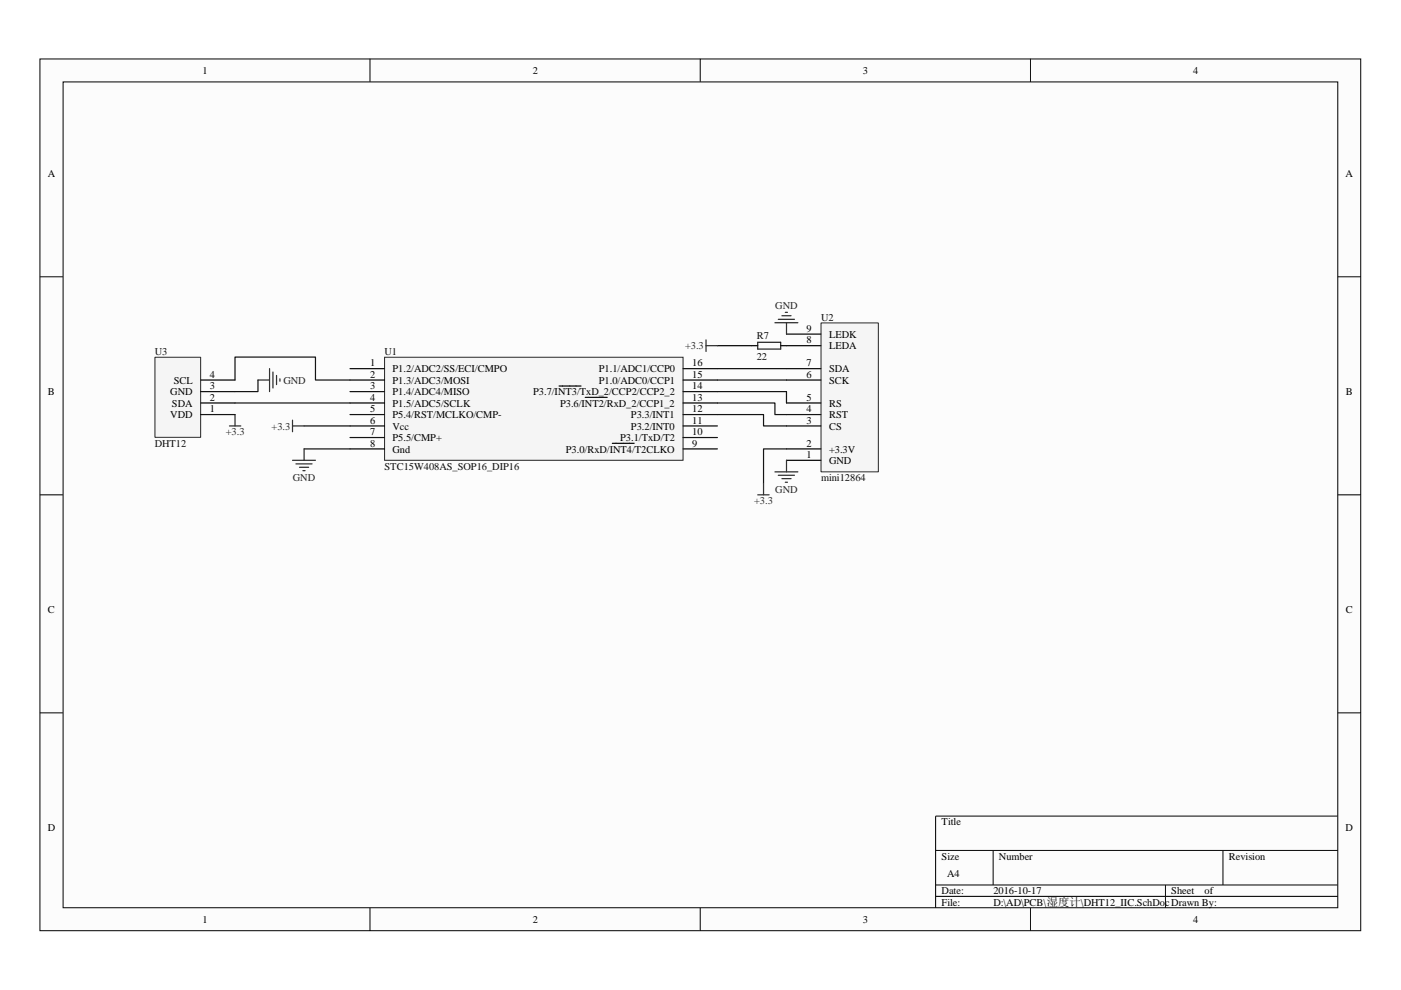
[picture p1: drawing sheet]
<svg xmlns="http://www.w3.org/2000/svg" width="297mm" height="210mm" viewBox="0 0 297 210" stroke-linecap="round" stroke-linejoin="round" font-family="sans-serif">
<defs><g id="words">
<g font-size="2.2">
<text x="42.9" y="15.7">1</text>
<text x="112.9" y="15.7">2</text>
<text x="183" y="15.7">3</text>
<text x="252.9" y="15.7">4</text>
<text x="10.1" y="37.6">A</text>
<text x="285.3" y="37.6">A</text>
<text x="171" y="70.4">9</text>
<text x="175.8" y="71.6">LEDK</text>
<text x="78.5" y="77.7">1</text>
<text x="146.8" y="77.7">16</text>
<text x="171" y="77.7">7</text>
<text x="171" y="72.8">8</text>
<text x="175.8" y="74.1">LEDA</text>
<text x="10.2" y="83.8">B</text>
<text x="36.1" y="83.8">GND</text>
<text x="36.8" y="81.3">SCL</text>
<text x="44.5" y="82.6">3</text>
<text x="44.5" y="80.1">4</text>
<text x="78.5" y="80.1">2</text>
<text x="78.5" y="82.6">3</text>
<text x="83.2" y="78.9">P1.2/ADC2/SS/ECI/CMPO</text>
<text x="83.2" y="81.3">P1.3/ADC3/MOSI</text>
<text x="83.2" y="83.8">P1.4/ADC4/MISO</text>
<text x="113" y="83.8">P3.7/INT3/TxD_2/CCP2/CCP2_2</text>
<text x="127" y="81.3">P1.0/ADC0/CCP1</text>
<text x="127" y="78.9">P1.1/ADC1/CCP0</text>
<text x="146.8" y="82.6">14</text>
<text x="146.8" y="80.1">15</text>
<text x="171" y="80.1">6</text>
<text x="175.8" y="81.3">SCK</text>
<text x="175.8" y="78.9">SDA</text>
<text x="285.3" y="83.8">B</text>
<text x="36.1" y="88.7">VDD</text>
<text x="36.4" y="86.2">SDA</text>
<text x="44.5" y="85">2</text>
<text x="44.5" y="87.4">1</text>
<text x="78.5" y="85">4</text>
<text x="78.5" y="87.4">5</text>
<text x="78.5" y="89.8">6</text>
<text x="83.2" y="86.2">P1.5/ADC5/SCLK</text>
<text x="83.2" y="88.7">P5.4/RST/MCLKO/CMP-</text>
<text x="118.7" y="86.2">P3.6/INT2/RxD_2/CCP1_2</text>
<text x="133.8" y="88.7">P3.3/INT1</text>
<text x="146.8" y="89.8">11</text>
<text x="146.8" y="87.4">12</text>
<text x="146.8" y="85">13</text>
<text x="171" y="89.8">3</text>
<text x="171" y="87.4">4</text>
<text x="171" y="85">5</text>
<text x="175.8" y="88.7">RST</text>
<text x="175.8" y="86.2">RS</text>
<text x="78.5" y="92.3">7</text>
<text x="78.5" y="94.7">8</text>
<text x="83.2" y="91.1">Vcc</text>
<text x="83.2" y="93.5">P5.5/CMP+</text>
<text x="83.2" y="95.9">Gnd</text>
<text x="120" y="95.9">P3.0/RxD/INT4/T2CLKO</text>
<text x="131.5" y="93.5">P3.1/TxD/T2</text>
<text x="133.8" y="91.1">P3.2/INT0</text>
<text x="146.8" y="94.7">9</text>
<text x="146.8" y="92.3">10</text>
<text x="171" y="94.7">2</text>
<text x="175.8" y="95.9">+3.3V</text>
<text x="175.8" y="91.1">CS</text>
<text x="171" y="97.2">1</text>
<text x="175.8" y="98.4">GND</text>
<text x="10.2" y="130">C</text>
<text x="285.3" y="130">C</text>
<text x="10.1" y="176.2">D</text>
<text x="199.6" y="175">Title</text>
<text x="285.3" y="176.2">D</text>
<text x="199.6" y="182.3">Size</text>
<text x="200.8" y="185.9">A4</text>
<text x="211.8" y="182.3">Number</text>
<text x="260.5" y="182.3">Revision</text>
<text x="199.6" y="189.6">Date:</text>
<text x="210.6" y="189.6">2016-10-17</text>
<text x="248.3" y="189.6">Sheet</text>
<text x="255.4" y="189.6">of</text>
<text x="42.9" y="195.7">1</text>
<text x="112.9" y="195.7">2</text>
<text x="183" y="195.7">3</text>
<text x="199.6" y="192">File:</text>
<text x="210.6" y="192">D:\AD\PCB\湿度计\DHT12_IIC.SchDocDrawn By:</text>
<text x="252.9" y="195.7">4</text>
</g>
<g font-size="2.2" fill="#262626">
<text x="164.4" y="65.5">GND</text>
<text x="145.2" y="74.1">+3.3</text>
<text x="60.1" y="81.3">GND</text>
<text x="47.9" y="92.3">+3.3</text>
<text x="57.6" y="91.1">+3.3</text>
<text x="62.1" y="102">GND</text>
<text x="159.9" y="106.9">+3.3</text>
<text x="164.4" y="104.5">GND</text>
</g>
<g font-size="2.2" fill="#0e0e0e">
<text x="160.4" y="71.9">R7</text>
<text x="174.1" y="68">U2</text>
<text x="32.8" y="75.3">U3</text>
<text x="81.5" y="75.3">U1</text>
<text x="160.4" y="76.3">22</text>
<text x="32.8" y="94.7">DHT12</text>
<text x="81.5" y="99.6">STC15W408AS_SOP16_DIP16</text>
<text x="174.1" y="102">mini12864</text>
</g>
</g></defs>
<path d="M8.5 12.5h280v184.8h-280z" fill="#fcfcfc"/>
<path d="M8.5 12.5h280v184.8h-280z" fill="none" stroke="#000" stroke-width=".21"/>
<path d="M13.4 17.4h270.2v175.1h-270.2z" fill="#fcfcfc"/>
<g fill="none" stroke="#000" stroke-width=".21">
<path d="M13.4 17.4h270.2v175.1h-270.2zM78.4 12.5v4.8M148.5 12.5v4.8M218.5 12.5v4.8M8.5 58.7h4.8M283.6 58.7h4.9M8.5 104.9h4.8M283.6 104.9h4.9M8.5 151.1h4.8M283.6 151.1h4.9M283.6 173h-85.2v19.5M78.4 192.5v4.9"/>
<path d="M148.5 192.5v4.9M198.4 180.3h85.2M198.4 187.6h85.2M198.4 190h85.2M210.6 180.3v7.3M218.5 192.5v4.9M247.1 187.6v4.9M259.3 180.3v7.3"/>
</g>
<path d="M81.6 75.8h63.2v21.8h-63.2z" fill="#f5f5f5"/>
<path d="M81.5 75.7h63.3v21.9h-63.3z" fill="none" stroke="#262626" stroke-width=".21"/>
<g fill="none" stroke="#000" stroke-width=".25">
<path d="M74.2 78.2h7.3M144.8 78.2h7.3M74.2 80.6h7.3M74.2 83h7.3M74.2 85.4h7.3M74.2 87.9h7.3M74.2 90.3h7.3M74.2 92.8h7.3M74.2 95.2h7.3M118.5 81.8h4.7M124.1 84.3h4.6M129.8 94h4.7"/>
<path d="M144.8 80.6h7.3M144.8 83h7.3M144.8 85.4h7.3M144.8 87.9h7.3M144.8 90.3h7.3M144.8 92.8h7.3M144.8 95.2h7.3"/>
</g>
<path d="M174.1 68.5h12.1v31.5h-12.1z" fill="#f5f5f5"/>
<path d="M174.1 68.5h12.1v31.5h-12.1z" fill="none" stroke="#262626" stroke-width=".21"/>
<path d="M159.4 73.3h1.3M165.5 73.3h8.5M166.8 78.2h7.2M166.8 70.8h7.2M166.8 97.6h7.2M166.8 95.2h7.2M166.8 90.3h7.2M166.8 87.9h7.2M166.8 85.4h7.2M166.8 80.6h7.2" fill="none" stroke="#000" stroke-width=".25"/>
<path d="M152.1 78.2h14.7M152.1 73.3h7.3M64.5 90.3h9.7M64.5 95.2h9.7M152.1 83h14.7v2.4M152.1 85.4h12.2v2.5h2.5M152.1 87.9h9.8v2.4h4.9M152.1 80.6h14.7M166.8 95.2h-4.9v7.3" fill="none" stroke="#0e0e0e" stroke-width=".25"/>
<g fill="none" stroke="#262626" stroke-width=".25">
<path d="M57.1 78.2v4.8M57.9 78.9v3.4M58.6 79.6v1.9M149.7 72.1v2.4M149.7 73.3h2.4M164.3 68.4h4.9M165 67.7h3.4M165.8 66.9h1.9M166.5 66.2h.5M166.8 68.4v2.4M48.6 90.3h2.5M49.8 87.9v2.4"/>
<path d="M54.7 80.6h2.4M59.4 80.3v.5M62 97.6h4.9M62 89.1v2.4M62 90.3h2.5M62.7 98.4h3.5M63.5 99.1h1.9M64.2 99.8h.5M64.5 95.2v2.4M166.8 97.6v2.4M160.7 104.9h2.4M161.9 102.5v2.4"/>
<path d="M164.3 100h4.9M165 100.8h3.4M165.8 101.5h1.9M166.5 102.2h.5"/>
</g>
<path d="M160.7 72.6h4.8v1.4h-4.8z" fill="none" stroke="#1c1c1c" stroke-width=".25"/>
<path d="M32.9 75.8h9.6v16.9h-9.6z" fill="#f5f5f5"/>
<path d="M32.9 75.7h9.6v17h-9.6z" fill="none" stroke="#262626" stroke-width=".21"/>
<path d="M42.5 87.9h7.3M42.5 85.4h7.3M42.5 83h7.3M42.5 80.6h7.3" fill="none" stroke="#000" stroke-width=".25"/>
<path d="M49.8 80.6v-4.9h17.1v4.9h7.3M49.8 85.4h24.4M54.7 80.6v2.4h-4.9" fill="none" stroke="#0e0e0e" stroke-width=".25"/>
<use href="#words"/>
</svg>
